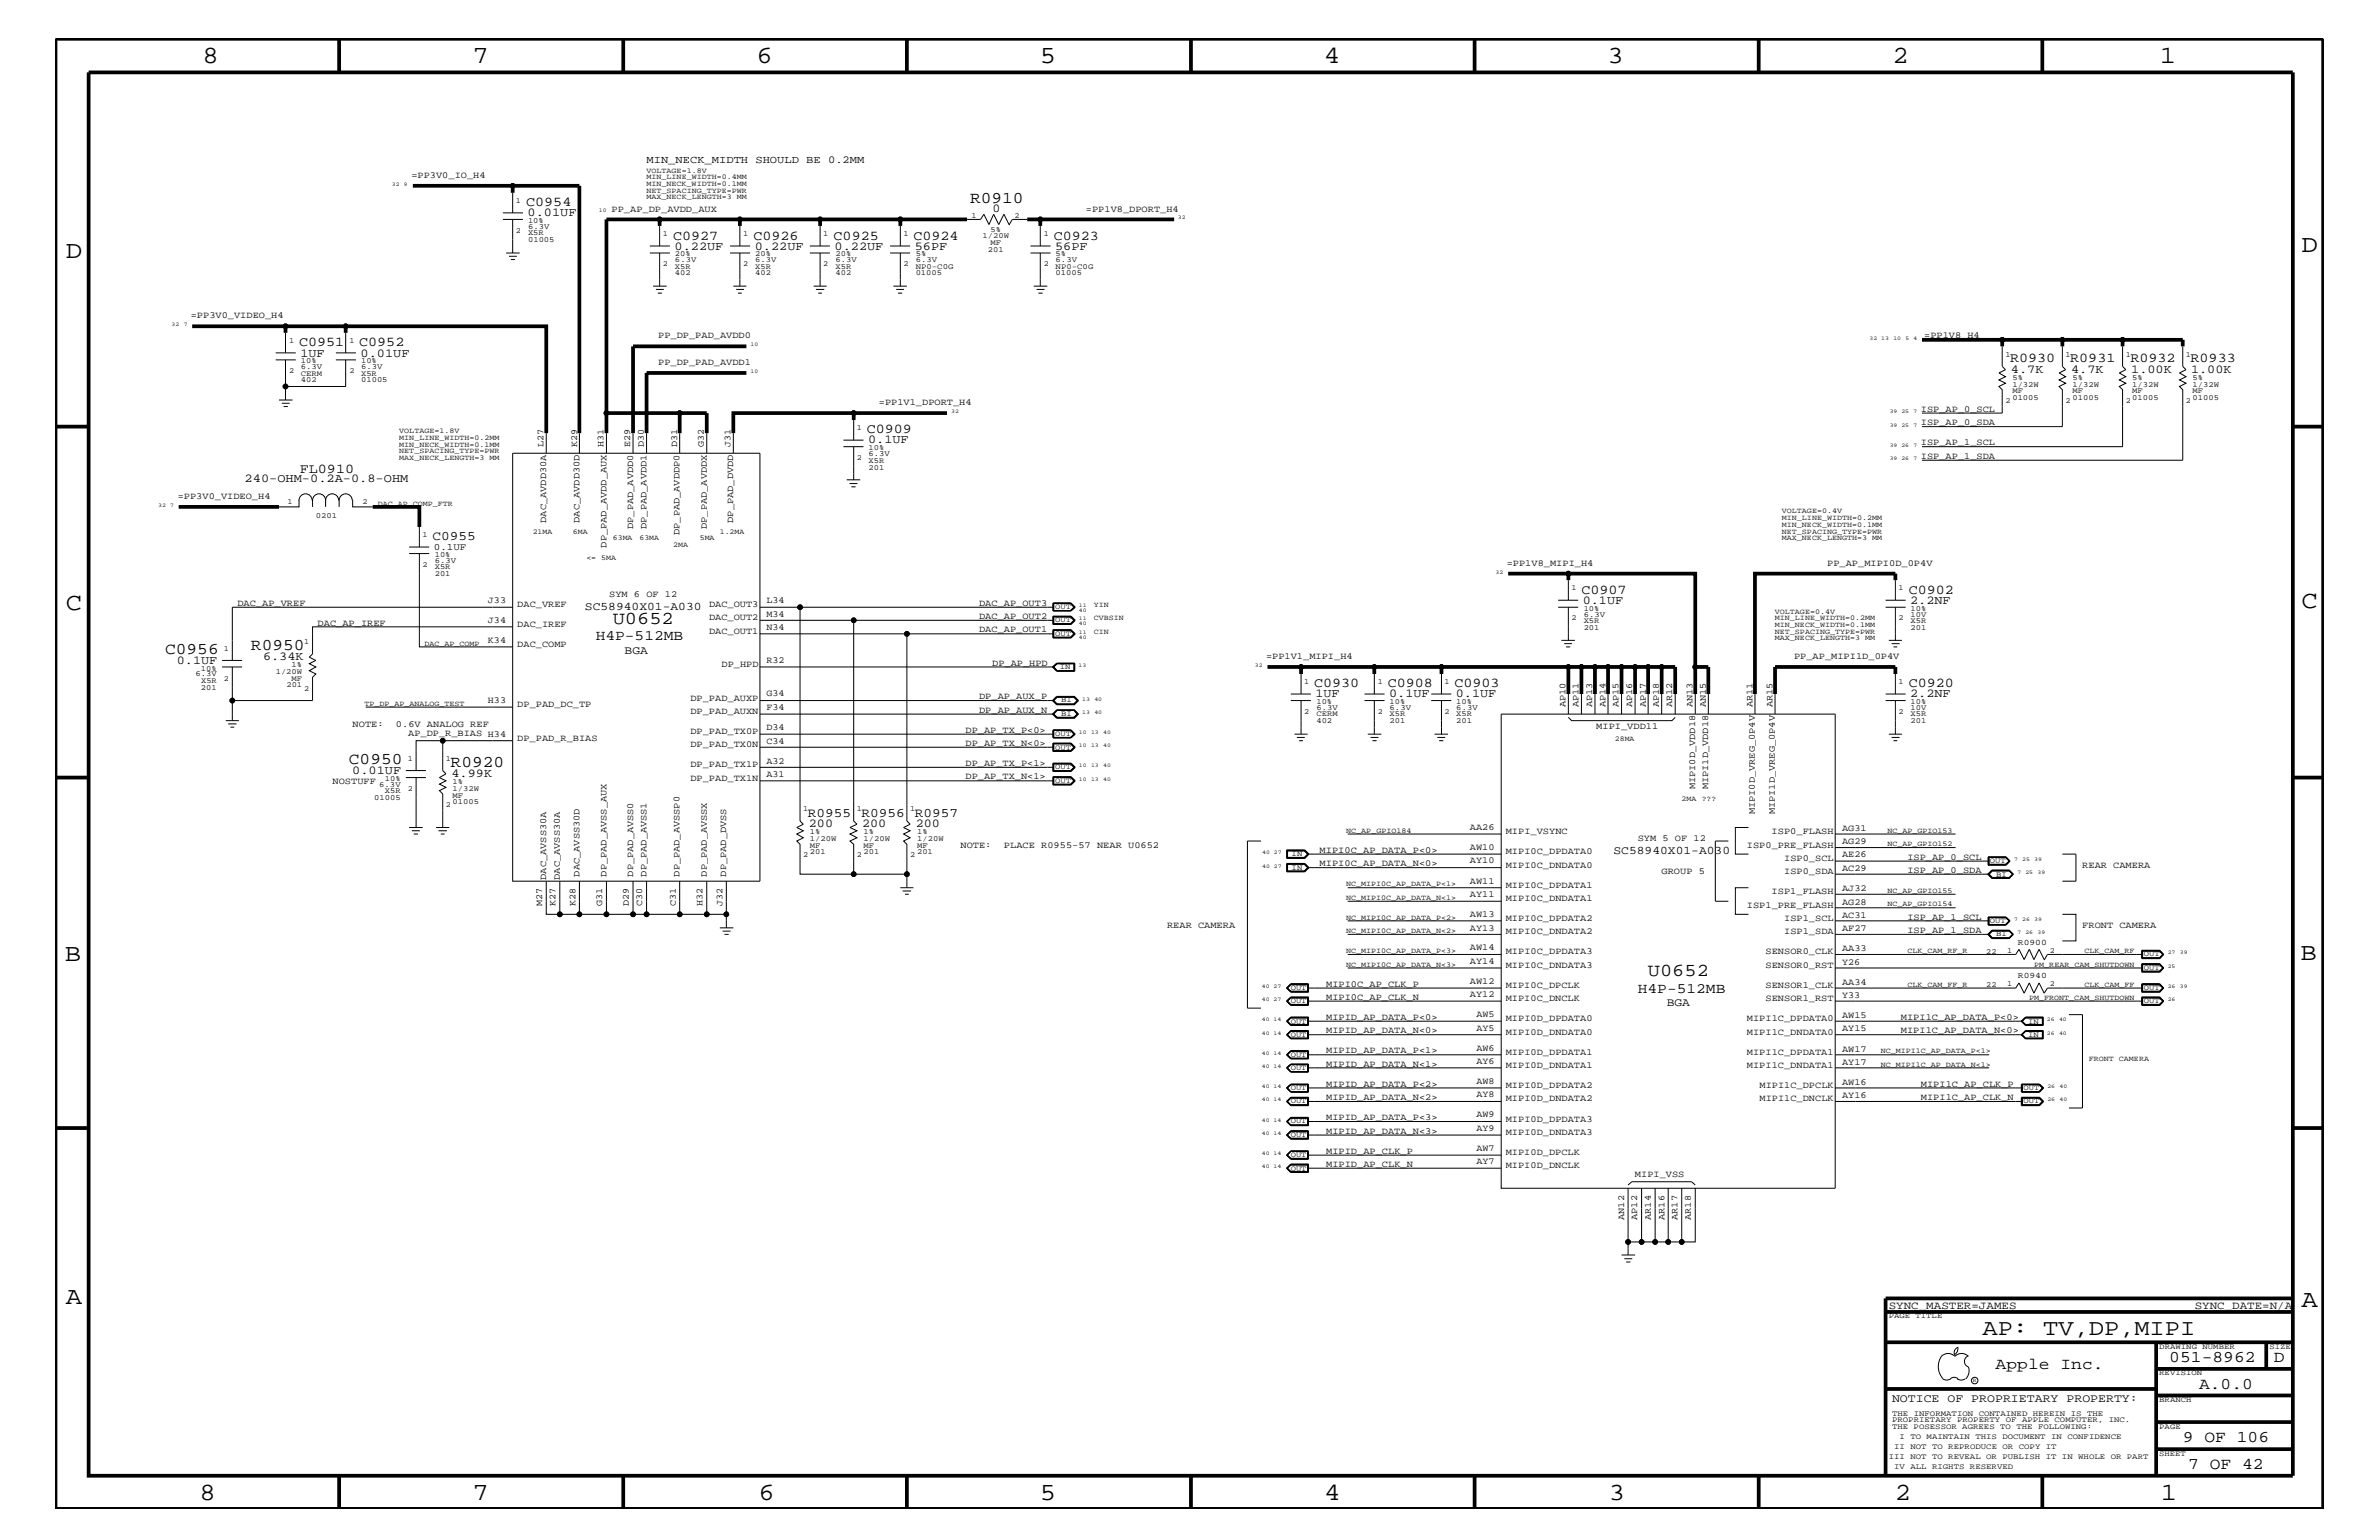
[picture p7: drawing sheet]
<svg xmlns="http://www.w3.org/2000/svg" width="432mm" height="279mm" viewBox="0 0 432 279" stroke-linecap="round" stroke-linejoin="round" font-family="sans-serif">
<defs><g id="words">
<g font-size="4.5">
<text x="36.7" y="11.5">8</text>
<text x="85.8" y="11.5">7</text>
<text x="137.3" y="11.5">6</text>
<text x="188.7" y="11.5">5</text>
<text x="240.3" y="11.5">4</text>
<text x="291.8" y="11.5">3</text>
<text x="343.5" y="11.5">2</text>
<text x="392" y="11.5">1</text>
<text x="11.9" y="46.8">D</text>
<text x="417.8" y="45.7">D</text>
<text x="11.9" y="110.6">C</text>
<text x="417.7" y="110.3">C</text>
<text x="11.8" y="174.3">B</text>
<text x="417.6" y="174.2">B</text>
<text x="11.9" y="236.7">A</text>
<text x="417.7" y="237.1">A</text>
<text x="36.2" y="272.1">8</text>
<text x="85.8" y="272.1">7</text>
<text x="137.7" y="272.1">6</text>
<text x="188.7" y="272.1">5</text>
<text x="240.4" y="272.1">4</text>
<text x="292" y="272.1">3</text>
<text x="343.9" y="272.1">2</text>
<text x="392.2" y="272.1">1</text>
</g>
<text font-size="4.1" x="359.8" y="242.3">AP: TV,DP,MIPI</text>
<g font-size="3.3">
<text x="111.2" y="113.1">U0652</text>
<text x="299.1" y="177.2">U0652</text>
</g>
<g font-size="3">
<text x="176.1" y="36.8">R0910</text>
<text x="30" y="118.6">C0956</text>
<text x="45.6" y="117.9">R0950</text>
<text x="63.3" y="138.6">C0950</text>
<text x="81.8" y="139.1">R0920</text>
<text x="362.2" y="248.4">Apple Inc.</text>
<text x="393.7" y="247.1">051-8962</text>
<text x="399.2" y="252">A.0.0</text>
<text x="412.7" y="247.1">D</text>
<text x="396.2" y="261.6">9 OF 106</text>
<text x="397.2" y="266.6">7 OF 42</text>
</g>
<g font-size="2.6">
<text x="108.1" y="116.2">H4P-512MB</text>
<text x="297.3" y="180.2">H4P-512MB</text>
</g>
<g font-size="2.5">
<text x="95.5" y="37.4">C0954</text>
<text x="122.2" y="43.5">C0927</text>
<text x="136.7" y="43.5">C0926</text>
<text x="151.3" y="43.5">C0925</text>
<text x="165.8" y="43.5">C0924</text>
<text x="191.3" y="43.5">C0923</text>
<text x="54.3" y="62.9">C0951</text>
<text x="65.2" y="62.9">C0952</text>
<text x="364.8" y="65.7">R0930</text>
<text x="375.8" y="65.7">R0931</text>
<text x="386.7" y="65.7">R0932</text>
<text x="397.6" y="65.7">R0933</text>
<text x="157.3" y="78.6">C0909</text>
<text x="54.4" y="85.8">FL0910</text>
<text x="287" y="107.7">C0907</text>
<text x="346.5" y="107.7">C0902</text>
<text x="238.5" y="124.7">C0930</text>
<text x="251.9" y="124.7">C0908</text>
<text x="264" y="124.7">C0903</text>
<text x="346.5" y="124.7">C0920</text>
</g>
<g font-size="2.4">
<text x="78.5" y="98">C0955</text>
<text x="146.6" y="148.2">R0955</text>
<text x="156.4" y="148.2">R0956</text>
<text x="166" y="148.2">R0957</text>
</g>
<g font-size="2.2">
<text x="95.8" y="39.2">0.01UF</text>
<text x="180.1" y="38.5">0</text>
<text x="122.4" y="45.3">0.22UF</text>
<text x="137" y="45.3">0.22UF</text>
<text x="151.5" y="45.3">0.22UF</text>
<text x="166" y="45.3">56PF</text>
<text x="191.5" y="45.3">56PF</text>
<text x="54.5" y="64.7">1UF</text>
<text x="65.4" y="64.7">0.01UF</text>
<text x="365" y="67.6">4.7K</text>
<text x="375.9" y="67.6">4.7K</text>
<text x="386.8" y="67.6">1.00K</text>
<text x="397.7" y="67.6">1.00K</text>
<text x="157.6" y="80.5">0.1UF</text>
<text x="44.4" y="87.5">240-OHM-0.2A-0.8-OHM</text>
<text x="287.3" y="109.5">0.1UF</text>
<text x="346.7" y="109.5">2.2NF</text>
<text x="47.8" y="119.7">6.34K</text>
<text x="32.1" y="120.4">0.1UF</text>
<text x="238.8" y="126.5">1UF</text>
<text x="252.1" y="126.5">0.1UF</text>
<text x="264.2" y="126.5">0.1UF</text>
<text x="346.7" y="126.5">2.2NF</text>
<text x="63.9" y="140.4">0.01UF</text>
<text x="82" y="140.9">4.99K</text>
<text x="146.8" y="150.1">200</text>
<text x="156.5" y="150.1">200</text>
<text x="166.2" y="150.1">200</text>
</g>
<g font-size="2.1">
<text x="106.2" y="110.7">SC58940X01-A030</text>
<text x="113.4" y="118.6">BGA</text>
<text x="292.9" y="154.9">SC58940X01-A030</text>
<text x="302.5" y="182.6">BGA</text>
<text x="343.4" y="254.4">NOTICE OF PROPRIETARY PROPERTY:</text>
</g>
<g font-size="2">
<text x="342.8" y="237.4">SYNC_MASTER=JAMES</text>
<text x="398.4" y="237.4">SYNC_DATE=N/A</text>
</g>
<text font-size="1.9" x="117.3" y="29.6">MIN_NECK_MIDTH SHOULD BE 0.2MM</text>
<text font-size="1.8" x="78.7" y="99.9">0.1UF</text>
<g font-size="1.7">
<text x="74.7" y="32.3">=PP3V0_IO_H4</text>
<text x="111" y="38.4">PP_AP_DP_AVDD_AUX</text>
<text x="197.1" y="38.4">=PP1V8_DPORT_H4</text>
<text x="34.6" y="57.8">=PP3V0_VIDEO_H4</text>
<text x="119.5" y="61.4">PP_DP_PAD_AVDD0</text>
<text x="349.2" y="61.4">=PP1V8_H4</text>
<text x="119.5" y="66.2">PP_DP_PAD_AVDD1</text>
<text x="159.5" y="73.5">=PP1V1_DPORT_H4</text>
<text x="348.7" y="74.7">ISP_AP_0_SCL</text>
<text x="348.7" y="77.2">ISP_AP_0_SDA</text>
<text x="98.6" y="81.1" transform="rotate(-90 98.6 81.1)">L27</text>
<text x="104.7" y="81.1" transform="rotate(-90 104.7 81.1)">K29</text>
<text x="109.6" y="81.1" transform="rotate(-90 109.6 81.1)">H31</text>
<text x="114.4" y="81.1" transform="rotate(-90 114.4 81.1)">E29</text>
<text x="116.8" y="81.1" transform="rotate(-90 116.8 81.1)">D30</text>
<text x="122.9" y="81.1" transform="rotate(-90 122.9 81.1)">D31</text>
<text x="127.8" y="81.1" transform="rotate(-90 127.8 81.1)">G32</text>
<text x="132.6" y="81.1" transform="rotate(-90 132.6 81.1)">J31</text>
<text x="348.7" y="80.8">ISP_AP_1_SCL</text>
<text x="348.7" y="83.3">ISP_AP_1_SDA</text>
<text x="32.3" y="90.5">=PP3V0_VIDEO_H4</text>
<text x="99.1" y="94.9" transform="rotate(-90 99.1 94.9)">DAC_AVDD30A</text>
<text x="105.2" y="94.9" transform="rotate(-90 105.2 94.9)">DAC_AVDD30D</text>
<text x="114.9" y="96" transform="rotate(-90 114.9 96)">DP_PAD_AVDD0</text>
<text x="117.3" y="96" transform="rotate(-90 117.3 96)">DP_PAD_AVDD1</text>
<text x="128.3" y="96" transform="rotate(-90 128.3 96)">DP_PAD_AVDDX</text>
<text x="133.1" y="94.9" transform="rotate(-90 133.1 94.9)">DP_PAD_DVDD</text>
<text x="110.1" y="99.3" transform="rotate(-90 110.1 99.3)">DP_PAD_AVDD_AUX</text>
<text x="123.4" y="97.1" transform="rotate(-90 123.4 97.1)">DP_PAD_AVDDP0</text>
<text x="273.5" y="102.6">=PP1V8_MIPI_H4</text>
<text x="331.6" y="102.6">PP_AP_MIPI0D_0P4V</text>
<text x="43.1" y="109.9">DAC_AP_VREF</text>
<text x="57.7" y="113.6">DAC_AP_IREF</text>
<text x="88.6" y="113.1">J34</text>
<text x="88.6" y="109.4">J33</text>
<text x="93.9" y="110.2">DAC_VREF</text>
<text x="93.9" y="113.7">DAC_IREF</text>
<text x="110.6" y="108.3">SYM 6 OF 12</text>
<text x="128.7" y="112.6">DAC_OUT2</text>
<text x="128.7" y="110.2">DAC_OUT3</text>
<text x="139.1" y="111.9">M34</text>
<text x="139.1" y="109.4">L34</text>
<text x="177.7" y="109.9">DAC_AP_OUT3</text>
<text x="177.7" y="112.3">DAC_AP_OUT2</text>
<text x="88.6" y="116.7">K34</text>
<text x="93.9" y="117.4">DAC_COMP</text>
<text x="128.7" y="115">DAC_OUT1</text>
<text x="139.1" y="114.2">N34</text>
<text x="177.7" y="114.8">DAC_AP_OUT1</text>
<text x="229.8" y="119.6">=PP1V1_MIPI_H4</text>
<text x="325.6" y="119.6">PP_AP_MIPI1D_0P4V</text>
<text x="131" y="121">DP_HPD</text>
<text x="139.1" y="120.3">R32</text>
<text x="180.1" y="120.8">DP_AP_HPD</text>
<text x="64" y="131.9">NOTE:</text>
<text x="71.9" y="131.9">0.6V ANALOG REF</text>
<text x="88.6" y="127.6">H33</text>
<text x="93.9" y="128.3">DP_PAD_DC_TP</text>
<text x="125.3" y="129.6">DP_PAD_AUXN</text>
<text x="125.3" y="127.1">DP_PAD_AUXP</text>
<text x="139.1" y="128.8">F34</text>
<text x="139.1" y="126.4">G34</text>
<text x="177.7" y="126.9">DP_AP_AUX_P</text>
<text x="177.7" y="129.3">DP_AP_AUX_N</text>
<text x="284.1" y="128.3" transform="rotate(-90 284.1 128.3)">AP10</text>
<text x="286.5" y="128.3" transform="rotate(-90 286.5 128.3)">AP11</text>
<text x="289" y="128.3" transform="rotate(-90 289 128.3)">AP13</text>
<text x="291.4" y="128.3" transform="rotate(-90 291.4 128.3)">AP14</text>
<text x="293.8" y="128.3" transform="rotate(-90 293.8 128.3)">AP15</text>
<text x="296.2" y="128.3" transform="rotate(-90 296.2 128.3)">AP16</text>
<text x="298.7" y="128.3" transform="rotate(-90 298.7 128.3)">AP17</text>
<text x="301.1" y="128.3" transform="rotate(-90 301.1 128.3)">AP18</text>
<text x="303.5" y="128.3" transform="rotate(-90 303.5 128.3)">AR12</text>
<text x="307.2" y="128.3" transform="rotate(-90 307.2 128.3)">AN13</text>
<text x="309.6" y="128.3" transform="rotate(-90 309.6 128.3)">AN15</text>
<text x="318.1" y="128.3" transform="rotate(-90 318.1 128.3)">AR11</text>
<text x="321.7" y="128.3" transform="rotate(-90 321.7 128.3)">AR15</text>
<text x="74.1" y="133.5">AP_DP_R_BIAS H34</text>
<text x="93.9" y="134.4">DP_PAD_R_BIAS</text>
<text x="125.3" y="135.6">DP_PAD_TX0N</text>
<text x="125.3" y="133.2">DP_PAD_TX0P</text>
<text x="139.1" y="134.9">C34</text>
<text x="139.1" y="132.4">D34</text>
<text x="175.3" y="133">DP_AP_TX_P&lt;0&gt;</text>
<text x="175.3" y="135.3">DP_AP_TX_N&lt;0&gt;</text>
<text x="289.7" y="132.2">MIPI_VDD11</text>
<text x="60.4" y="142.3">NOSTUFF</text>
<text x="125.3" y="141.7">DP_PAD_TX1N</text>
<text x="125.3" y="139.2">DP_PAD_TX1P</text>
<text x="139.1" y="140.9">A31</text>
<text x="139.1" y="138.5">A32</text>
<text x="175.3" y="139">DP_AP_TX_P&lt;1&gt;</text>
<text x="175.3" y="141.4">DP_AP_TX_N&lt;1&gt;</text>
<text x="307.7" y="143.2" transform="rotate(-90 307.7 143.2)">MIPI0D_VDD18</text>
<text x="310" y="143.2" transform="rotate(-90 310 143.2)">MIPI1D_VDD18</text>
<text x="318.5" y="147.8" transform="rotate(-90 318.5 147.8)">MIPI0D_VREG_0P4V</text>
<text x="322.2" y="147.8" transform="rotate(-90 322.2 147.8)">MIPI1D_VREG_0P4V</text>
<text x="174.3" y="153.8">NOTE:</text>
<text x="182.2" y="153.8">PLACE R0955-57 NEAR U0652</text>
<text x="239.5" y="154.7">MIPI0C_AP_DATA_P&lt;0&gt;</text>
<text x="266.8" y="150.7">AA26</text>
<text x="266.8" y="154.3">AW10</text>
<text x="273.3" y="151.3">MIPI_VSYNC</text>
<text x="273.3" y="155">MIPI0C_DPDATA0</text>
<text x="297.3" y="152.6">SYM 5 OF 12</text>
<text x="317.1" y="153.8">ISP0_PRE_FLASH</text>
<text x="321.6" y="151.3">ISP0_FLASH</text>
<text x="334.3" y="150.7">AG31</text>
<text x="334.3" y="153.2">AG29</text>
<text x="334.3" y="155.6">AE26</text>
<text x="346.2" y="156">ISP_AP_0_SCL</text>
<text x="99.1" y="159.6" transform="rotate(-90 99.1 159.6)">DAC_AVSS30A</text>
<text x="101.6" y="159.6" transform="rotate(-90 101.6 159.6)">DAC_AVSS30A</text>
<text x="105.2" y="159" transform="rotate(-90 105.2 159)">DAC_AVSS30D</text>
<text x="110.1" y="159" transform="rotate(-90 110.1 159)">DP_PAD_AVSS_AUX</text>
<text x="114.9" y="159" transform="rotate(-90 114.9 159)">DP_PAD_AVSS0</text>
<text x="117.3" y="159" transform="rotate(-90 117.3 159)">DP_PAD_AVSS1</text>
<text x="123.4" y="159" transform="rotate(-90 123.4 159)">DP_PAD_AVSSP0</text>
<text x="128.3" y="159" transform="rotate(-90 128.3 159)">DP_PAD_AVSSX</text>
<text x="131.8" y="159" transform="rotate(-90 131.8 159)">DP_PAD_DVSS</text>
<text x="239.5" y="157.2">MIPI0C_AP_DATA_N&lt;0&gt;</text>
<text x="266.8" y="156.7">AY10</text>
<text x="266.8" y="160.3">AW11</text>
<text x="273.3" y="157.4">MIPI0C_DNDATA0</text>
<text x="273.3" y="161.1">MIPI0C_DPDATA1</text>
<text x="301.6" y="158.6">GROUP 5</text>
<text x="323.8" y="158.6">ISP0_SDA</text>
<text x="323.8" y="156.2">ISP0_SCL</text>
<text x="334.3" y="158">AC29</text>
<text x="334.3" y="161.7">AJ32</text>
<text x="346.2" y="158.4">ISP_AP_0_SDA</text>
<text x="378" y="157.4">REAR CAMERA</text>
<text x="98.4" y="164.4" transform="rotate(-90 98.4 164.4)">M27</text>
<text x="100.8" y="164.4" transform="rotate(-90 100.8 164.4)">K27</text>
<text x="104.5" y="164.4" transform="rotate(-90 104.5 164.4)">K28</text>
<text x="109.3" y="164.4" transform="rotate(-90 109.3 164.4)">G31</text>
<text x="114.1" y="164.4" transform="rotate(-90 114.1 164.4)">D29</text>
<text x="116.6" y="164.4" transform="rotate(-90 116.6 164.4)">C30</text>
<text x="122.7" y="164.4" transform="rotate(-90 122.7 164.4)">C31</text>
<text x="127.5" y="164.4" transform="rotate(-90 127.5 164.4)">H32</text>
<text x="131.1" y="164.4" transform="rotate(-90 131.1 164.4)">J32</text>
<text x="266.8" y="162.8">AY11</text>
<text x="266.8" y="166.4">AW13</text>
<text x="273.3" y="163.5">MIPI0C_DNDATA1</text>
<text x="273.3" y="167.1">MIPI0C_DPDATA2</text>
<text x="317.1" y="164.7">ISP1_PRE_FLASH</text>
<text x="321.6" y="162.2">ISP1_FLASH</text>
<text x="323.8" y="167.1">ISP1_SCL</text>
<text x="334.3" y="164.1">AG28</text>
<text x="334.3" y="166.5">AC31</text>
<text x="346.2" y="166.9">ISP_AP_1_SCL</text>
<text x="211.8" y="168.3">REAR CAMERA</text>
<text x="266.8" y="168.9">AY13</text>
<text x="266.8" y="172.4">AW14</text>
<text x="273.3" y="173.2">MIPI0C_DPDATA3</text>
<text x="273.3" y="169.5">MIPI0C_DNDATA2</text>
<text x="320.5" y="173.2">SENSOR0_CLK</text>
<text x="323.8" y="169.5">ISP1_SDA</text>
<text x="334.3" y="172.6">AA33</text>
<text x="334.3" y="168.9">AF27</text>
<text x="346.2" y="169.3">ISP_AP_1_SDA</text>
<text x="378" y="168.3">FRONT CAMERA</text>
<text x="240.7" y="179">MIPI0C_AP_CLK_P</text>
<text x="266.8" y="174.9">AY14</text>
<text x="266.8" y="178.5">AW12</text>
<text x="273.3" y="179.3">MIPI0C_DPCLK</text>
<text x="273.3" y="175.6">MIPI0C_DNDATA3</text>
<text x="320.5" y="175.6">SENSOR0_RST</text>
<text x="320.5" y="179.3">SENSOR1_CLK</text>
<text x="334.3" y="178.7">AA34</text>
<text x="334.3" y="175">Y26</text>
<text x="240.7" y="185">MIPID_AP_DATA_P&lt;0&gt;</text>
<text x="240.7" y="181.4">MIPI0C_AP_CLK_N</text>
<text x="266.8" y="181">AY12</text>
<text x="268" y="184.6">AW5</text>
<text x="273.3" y="181.6">MIPI0C_DNCLK</text>
<text x="273.3" y="185.3">MIPI0D_DPDATA0</text>
<text x="317.1" y="185.3">MIPI1C_DPDATA0</text>
<text x="320.5" y="181.6">SENSOR1_RST</text>
<text x="334.3" y="184.7">AW15</text>
<text x="334.3" y="181">Y33</text>
<text x="345" y="185">MIPI1C_AP_DATA_P&lt;0&gt;</text>
<text x="240.7" y="191.1">MIPID_AP_DATA_P&lt;1&gt;</text>
<text x="240.7" y="187.5">MIPID_AP_DATA_N&lt;0&gt;</text>
<text x="268" y="187">AY5</text>
<text x="268" y="190.6">AW6</text>
<text x="273.3" y="191.4">MIPI0D_DPDATA1</text>
<text x="273.3" y="187.7">MIPI0D_DNDATA0</text>
<text x="317.1" y="191.4">MIPI1C_DPDATA1</text>
<text x="317.1" y="187.7">MIPI1C_DNDATA0</text>
<text x="334.3" y="187.1">AY15</text>
<text x="334.3" y="190.8">AW17</text>
<text x="345" y="187.5">MIPI1C_AP_DATA_N&lt;0&gt;</text>
<text x="240.7" y="193.6">MIPID_AP_DATA_N&lt;1&gt;</text>
<text x="240.7" y="197.2">MIPID_AP_DATA_P&lt;2&gt;</text>
<text x="268" y="193.1">AY6</text>
<text x="268" y="196.7">AW8</text>
<text x="273.3" y="197.4">MIPI0D_DPDATA2</text>
<text x="273.3" y="193.7">MIPI0D_DNDATA1</text>
<text x="317.1" y="193.7">MIPI1C_DNDATA1</text>
<text x="319.4" y="197.4">MIPI1C_DPCLK</text>
<text x="334.3" y="193.2">AY17</text>
<text x="334.3" y="196.8">AW16</text>
<text x="348.7" y="197.2">MIPI1C_AP_CLK_P</text>
<text x="240.7" y="199.6">MIPID_AP_DATA_N&lt;2&gt;</text>
<text x="240.7" y="203.2">MIPID_AP_DATA_P&lt;3&gt;</text>
<text x="268" y="199.1">AY8</text>
<text x="268" y="202.7">AW9</text>
<text x="273.3" y="203.5">MIPI0D_DPDATA3</text>
<text x="273.3" y="199.8">MIPI0D_DNDATA2</text>
<text x="319.4" y="199.8">MIPI1C_DNCLK</text>
<text x="334.3" y="199.2">AY16</text>
<text x="348.7" y="199.6">MIPI1C_AP_CLK_N</text>
<text x="240.7" y="209.3">MIPID_AP_CLK_P</text>
<text x="240.7" y="205.7">MIPID_AP_DATA_N&lt;3&gt;</text>
<text x="268" y="205.2">AY9</text>
<text x="268" y="208.8">AW7</text>
<text x="273.3" y="205.9">MIPI0D_DNDATA3</text>
<text x="273.3" y="209.6">MIPI0D_DPCLK</text>
<text x="240.7" y="211.7">MIPID_AP_CLK_N</text>
<text x="268" y="211.3">AY7</text>
<text x="273.3" y="211.9">MIPI0D_DNCLK</text>
<text x="296.8" y="213.6">MIPI_VSS</text>
<text x="294.8" y="221.3" transform="rotate(-90 294.8 221.3)">AN12</text>
<text x="297.2" y="221.3" transform="rotate(-90 297.2 221.3)">AP12</text>
<text x="299.6" y="221.3" transform="rotate(-90 299.6 221.3)">AR14</text>
<text x="302.1" y="221.3" transform="rotate(-90 302.1 221.3)">AR16</text>
<text x="304.5" y="221.3" transform="rotate(-90 304.5 221.3)">AR17</text>
<text x="306.9" y="221.3" transform="rotate(-90 306.9 221.3)">AR18</text>
</g>
<g font-size="1.5">
<text x="366.3" y="171.4">R0900</text>
<text x="366.3" y="177.4">R0940</text>
</g>
<g font-size="1.4">
<text x="117.3" y="33.7">MIN_NECK_WIDTH=0.1MM</text>
<text x="117.4" y="32.5">MIN_LINE_WIDTH=0.4MM</text>
<text x="117.4" y="35">NET_SPACING_TYPE=PWR</text>
<text x="117.4" y="31.4">VOLTAGE=1.8V</text>
<text x="93.6" y="36.8">1</text>
<text x="95.8" y="40.4">10%</text>
<text x="95.8" y="41.5">6.3V</text>
<text x="117.4" y="36.2">MAX_NECK_LENGTH=3 MM</text>
<text x="176.4" y="39.5">1</text>
<text x="184.2" y="39.5">2</text>
<text x="93.6" y="42.3">2</text>
<text x="95.8" y="42.7">X5R</text>
<text x="95.8" y="44">01005</text>
<text x="120.3" y="42.9">1</text>
<text x="122.5" y="46.5">20%</text>
<text x="122.5" y="47.6">6.3V</text>
<text x="134.9" y="42.9">1</text>
<text x="137.1" y="46.5">20%</text>
<text x="137.1" y="47.6">6.3V</text>
<text x="149.4" y="42.9">1</text>
<text x="151.6" y="46.5">20%</text>
<text x="151.6" y="47.6">6.3V</text>
<text x="164" y="42.9">1</text>
<text x="166.2" y="47.6">6.3V</text>
<text x="166.2" y="46.5">5%</text>
<text x="178.4" y="43.2">1/20W</text>
<text x="179.3" y="45.7">201</text>
<text x="179.8" y="44.4">MF</text>
<text x="179.8" y="42">5%</text>
<text x="189.5" y="42.9">1</text>
<text x="191.6" y="47.6">6.3V</text>
<text x="191.6" y="46.5">5%</text>
<text x="120.3" y="48.3">2</text>
<text x="122.5" y="50">402</text>
<text x="122.5" y="48.8">X5R</text>
<text x="134.9" y="48.3">2</text>
<text x="137.1" y="50">402</text>
<text x="137.1" y="48.8">X5R</text>
<text x="149.4" y="48.3">2</text>
<text x="151.6" y="50">402</text>
<text x="151.6" y="48.8">X5R</text>
<text x="164" y="48.3">2</text>
<text x="166.2" y="50">01005</text>
<text x="166.2" y="48.8">NP0-C0G</text>
<text x="189.5" y="48.3">2</text>
<text x="191.6" y="50">01005</text>
<text x="191.6" y="48.8">NP0-C0G</text>
<text x="52.5" y="62.3">1</text>
<text x="54.6" y="65.9">10%</text>
<text x="63.4" y="62.3">1</text>
<text x="65.5" y="65.9">10%</text>
<text x="364" y="64.7">1</text>
<text x="374.9" y="64.7">1</text>
<text x="385.8" y="64.7">1</text>
<text x="396.7" y="64.7">1</text>
<text x="52.5" y="67.7">2</text>
<text x="54.6" y="68.2">CERM</text>
<text x="54.6" y="67">6.3V</text>
<text x="54.6" y="69.4">402</text>
<text x="63.4" y="67.7">2</text>
<text x="65.5" y="69.4">01005</text>
<text x="65.5" y="67">6.3V</text>
<text x="65.5" y="68.2">X5R</text>
<text x="365.3" y="71.3">MF</text>
<text x="365.3" y="68.9">5%</text>
<text x="365.3" y="70.1">1/32W</text>
<text x="376.2" y="71.3">MF</text>
<text x="376.2" y="68.9">5%</text>
<text x="376.2" y="70.1">1/32W</text>
<text x="387" y="68.9">5%</text>
<text x="387" y="71.3">MF</text>
<text x="387" y="70.1">1/32W</text>
<text x="397.9" y="68.9">5%</text>
<text x="397.9" y="71.3">MF</text>
<text x="397.9" y="70.1">1/32W</text>
<text x="364" y="73.2">2</text>
<text x="365.3" y="72.6">01005</text>
<text x="374.9" y="73.2">2</text>
<text x="376.2" y="72.6">01005</text>
<text x="385.8" y="73.2">2</text>
<text x="387" y="72.6">01005</text>
<text x="396.7" y="73.2">2</text>
<text x="397.9" y="72.6">01005</text>
<text x="72.5" y="78.6">VOLTAGE=1.8V</text>
<text x="72.5" y="82.2">NET_SPACING_TYPE=PWR</text>
<text x="72.5" y="83.5">MAX_NECK_LENGTH=3 MM</text>
<text x="72.5" y="79.9">MIN_LINE_WIDTH=0.2MM</text>
<text x="72.5" y="81.1">MIN_NECK_WIDTH=0.1MM</text>
<text x="155.5" y="78">1</text>
<text x="155.5" y="83.5">2</text>
<text x="157.6" y="82.7">6.3V</text>
<text x="157.6" y="83.9">X5R</text>
<text x="157.6" y="81.6">10%</text>
<text x="157.6" y="85.2">201</text>
<text x="52.2" y="91.4">1</text>
<text x="57.3" y="93.9">0201</text>
<text x="65.8" y="91.4">2</text>
<text x="68.6" y="91.7">DAC_AP_COMP_FTR</text>
<text x="323.4" y="93.2">VOLTAGE=0.4V</text>
<text x="323.4" y="94.3">MIN_LINE_WIDTH=0.2MM</text>
<text x="323.4" y="95.6">MIN_NECK_WIDTH=0.1MM</text>
<text x="76.7" y="97.4">1</text>
<text x="78.9" y="101">10%</text>
<text x="96.7" y="96.8">21MA</text>
<text x="104" y="96.8">6MA</text>
<text x="106.4" y="101.6">&lt;= 5MA</text>
<text x="111.3" y="98">63MA</text>
<text x="116.1" y="98">63MA</text>
<text x="122.2" y="99.3">2MA</text>
<text x="127" y="98">5MA</text>
<text x="130.6" y="96.8">1.2MA</text>
<text x="323.4" y="96.8">NET_SPACING_TYPE=PWR</text>
<text x="323.4" y="98">MAX_NECK_LENGTH=3 MM</text>
<text x="76.7" y="102.9">2</text>
<text x="78.9" y="103.3">X5R</text>
<text x="78.9" y="104.6">201</text>
<text x="78.9" y="102.1">6.3V</text>
<text x="285.2" y="107.1">1</text>
<text x="344.6" y="107.1">1</text>
<text x="191.5" y="110.5">OUT</text>
<text x="191.5" y="112.9">OUT</text>
<text x="198.5" y="110.2">YIN</text>
<text x="198.5" y="112.6">CVBSIN</text>
<text x="285.2" y="112.6">2</text>
<text x="287.4" y="113.1">X5R</text>
<text x="287.4" y="110.8">10%</text>
<text x="287.4" y="111.9">6.3V</text>
<text x="322.2" y="111.4">VOLTAGE=0.4V</text>
<text x="322.2" y="112.6">MIN_LINE_WIDTH=0.2MM</text>
<text x="322.2" y="113.7">MIN_NECK_WIDTH=0.1MM</text>
<text x="344.6" y="112.6">2</text>
<text x="346.8" y="110.8">10%</text>
<text x="346.8" y="113.1">X5R</text>
<text x="346.8" y="111.9">10V</text>
<text x="40.6" y="118.1">1</text>
<text x="55.2" y="116.8">1</text>
<text x="77" y="117.2">DAC_AP_COMP</text>
<text x="191.5" y="115.3">OUT</text>
<text x="198.5" y="115">CIN</text>
<text x="287.4" y="114.2">201</text>
<text x="322.2" y="115">NET_SPACING_TYPE=PWR</text>
<text x="322.2" y="116.2">MAX_NECK_LENGTH=3 MM</text>
<text x="346.8" y="114.2">201</text>
<text x="35.5" y="122.7">6.3V</text>
<text x="36.5" y="125.2">201</text>
<text x="36.5" y="121.7">10%</text>
<text x="36.5" y="124">X5R</text>
<text x="40.6" y="123.5">2</text>
<text x="50" y="122.3">1/20W</text>
<text x="52" y="124.7">201</text>
<text x="52.9" y="123.5">MF</text>
<text x="52.9" y="121">1%</text>
<text x="55.2" y="125.3">2</text>
<text x="192.4" y="121.4">IN</text>
<text x="236.7" y="124.1">1</text>
<text x="250.1" y="124.1">1</text>
<text x="262.2" y="124.1">1</text>
<text x="344.6" y="124.1">1</text>
<text x="66.1" y="128">TP_DP_AP_ANALOG_TEST</text>
<text x="192.6" y="127.5">BI</text>
<text x="192.6" y="129.9">BI</text>
<text x="236.7" y="129.6">2</text>
<text x="238.9" y="127.7">10%</text>
<text x="238.9" y="131.3">402</text>
<text x="238.9" y="128.8">6.3V</text>
<text x="238.9" y="130">CERM</text>
<text x="250.1" y="129.6">2</text>
<text x="252.2" y="128.8">6.3V</text>
<text x="252.2" y="130">X5R</text>
<text x="252.2" y="127.7">10%</text>
<text x="252.2" y="131.3">201</text>
<text x="262.2" y="129.6">2</text>
<text x="264.3" y="131.3">201</text>
<text x="264.3" y="130">X5R</text>
<text x="264.3" y="127.7">10%</text>
<text x="264.3" y="128.8">6.3V</text>
<text x="344.6" y="129.6">2</text>
<text x="346.8" y="127.7">10%</text>
<text x="346.8" y="130">X5R</text>
<text x="346.8" y="128.8">10V</text>
<text x="346.8" y="131.3">201</text>
<text x="191.5" y="133.5">OUT</text>
<text x="191.5" y="136">OUT</text>
<text x="293.1" y="134.4">28MA</text>
<text x="68.8" y="142.8">6.3V</text>
<text x="69.9" y="144">X5R</text>
<text x="69.9" y="141.7">10%</text>
<text x="74" y="138">1</text>
<text x="74" y="143.5">2</text>
<text x="80.9" y="138">1</text>
<text x="82.1" y="142.3">1%</text>
<text x="82.1" y="143.5">1/32W</text>
<text x="191.5" y="139.6">OUT</text>
<text x="191.5" y="142">OUT</text>
<text x="67.9" y="145.1">01005</text>
<text x="80.9" y="146.5">2</text>
<text x="82.1" y="144.7">MF</text>
<text x="82.1" y="145.9">01005</text>
<text x="145.8" y="147.1">1</text>
<text x="155.5" y="147.1">1</text>
<text x="165.2" y="147.1">1</text>
<text x="305.2" y="145.3">2MA ???</text>
<text x="145.8" y="155.6">2</text>
<text x="147" y="153.8">MF</text>
<text x="147" y="151.3">1%</text>
<text x="147" y="152.6">1/20W</text>
<text x="147" y="155">201</text>
<text x="155.5" y="155.6">2</text>
<text x="156.7" y="153.8">MF</text>
<text x="156.7" y="151.3">1%</text>
<text x="156.7" y="152.6">1/20W</text>
<text x="156.7" y="155">201</text>
<text x="165.2" y="155.6">2</text>
<text x="166.5" y="153.8">MF</text>
<text x="166.5" y="151.3">1%</text>
<text x="166.5" y="155">201</text>
<text x="166.5" y="152.6">1/20W</text>
<text x="234.4" y="155.4">IN</text>
<text x="244.3" y="151.1">NC_AP_GPIO184</text>
<text x="342.6" y="151.1">NC_AP_GPIO153</text>
<text x="342.6" y="153.5">NC_AP_GPIO152</text>
<text x="234.4" y="157.8">IN</text>
<text x="244.3" y="160.8">NC_MIPI0C_AP_DATA_P&lt;1&gt;</text>
<text x="342.6" y="162">NC_AP_GPIO155</text>
<text x="361.2" y="156.6">OUT</text>
<text x="362.3" y="159">BI</text>
<text x="244.3" y="163.3">NC_MIPI0C_AP_DATA_N&lt;1&gt;</text>
<text x="244.3" y="166.9">NC_MIPI0C_AP_DATA_P&lt;2&gt;</text>
<text x="342.6" y="164.5">NC_AP_GPIO154</text>
<text x="361.2" y="167.5">OUT</text>
<text x="244.3" y="172.9">NC_MIPI0C_AP_DATA_P&lt;3&gt;</text>
<text x="244.3" y="169.3">NC_MIPI0C_AP_DATA_N&lt;2&gt;</text>
<text x="346.2" y="172.9">CLK_CAM_RF_R</text>
<text x="360.5" y="173.1">22</text>
<text x="362.3" y="169.9">BI</text>
<text x="364.3" y="172.8">1</text>
<text x="372" y="172.8">2</text>
<text x="378.4" y="172.9">CLK_CAM_RF</text>
<text x="389.1" y="173.5">OUT</text>
<text x="234.3" y="179.6">OUT</text>
<text x="244.3" y="175.4">NC_MIPI0C_AP_DATA_N&lt;3&gt;</text>
<text x="346.2" y="179">CLK_CAM_FF_R</text>
<text x="360.5" y="179.1">22</text>
<text x="364.3" y="178.8">1</text>
<text x="369.2" y="175.4">PM_REAR_CAM_SHUTDOWN</text>
<text x="372" y="178.8">2</text>
<text x="378.4" y="179">CLK_CAM_FF</text>
<text x="389.1" y="176">OUT</text>
<text x="389.1" y="179.6">OUT</text>
<text x="234.3" y="185.7">OUT</text>
<text x="234.3" y="182.1">OUT</text>
<text x="368.1" y="185.7">IN</text>
<text x="368.3" y="181.4">PM_FRONT_CAM_SHUTDOWN</text>
<text x="389.1" y="182.1">OUT</text>
<text x="234.3" y="188.1">OUT</text>
<text x="234.3" y="191.7">OUT</text>
<text x="341.4" y="191.1">NC_MIPI1C_AP_DATA_P&lt;1&gt;</text>
<text x="368.1" y="188.1">IN</text>
<text x="234.3" y="197.8">OUT</text>
<text x="234.3" y="194.2">OUT</text>
<text x="341.4" y="193.6">NC_MIPI1C_AP_DATA_N&lt;1&gt;</text>
<text x="367.3" y="197.8">OUT</text>
<text x="379.1" y="192.6">FRONT CAMERA</text>
<text x="234.3" y="203.8">OUT</text>
<text x="234.3" y="200.2">OUT</text>
<text x="367.3" y="200.2">OUT</text>
<text x="234.3" y="209.9">OUT</text>
<text x="234.3" y="206.3">OUT</text>
<text x="234.3" y="212.4">OUT</text>
<text x="342.8" y="239.2">PAGE TITLE</text>
<text x="391.9" y="244.7">DRAWING NUMBER</text>
<text x="411.9" y="244.7">SIZE</text>
<text x="391.9" y="249.5">REVISION</text>
<text x="343.4" y="256.8">THE INFORMATION CONTAINED HEREIN IS THE</text>
<text x="391.9" y="254.4">BRANCH</text>
<text x="343.4" y="259.3">THE POSESSOR AGREES TO THE FOLLOWING:</text>
<text x="343.4" y="258">PROPRIETARY PROPERTY OF APPLE COMPUTER, INC.</text>
<text x="343.8" y="262.9">II NOT TO REPRODUCE OR COPY IT</text>
<text x="344.8" y="261.1">I TO MAINTAIN THIS DOCUMENT IN CONFIDENCE</text>
<text x="391.9" y="259.3">PAGE</text>
<text x="342.8" y="264.7">III NOT TO REVEAL OR PUBLISH IT IN WHOLE OR PART</text>
<text x="343.8" y="266.6">IV ALL RIGHTS RESERVED</text>
<text x="391.9" y="264.1">SHEET</text>
</g>
<g font-size="1">
<text x="71.1" y="33.7">32</text>
<text x="73.3" y="33.7">9</text>
<text x="108.7" y="38.4">10</text>
<text x="213.8" y="39.8">32</text>
<text x="31.2" y="59.2">32</text>
<text x="33.4" y="59.2">7</text>
<text x="136.2" y="62.9">10</text>
<text x="339.3" y="61.7">32 13</text>
<text x="343.7" y="61.7">10</text>
<text x="345.9" y="61.7">5</text>
<text x="347.3" y="61.7">4</text>
<text x="136.2" y="67.7">10</text>
<text x="172.6" y="75">32</text>
<text x="343" y="75">39 25</text>
<text x="343" y="77.4">39 25</text>
<text x="347.3" y="75">7</text>
<text x="347.3" y="77.4">7</text>
<text x="343" y="81.1">39 26</text>
<text x="343" y="83.5">39 26</text>
<text x="347.3" y="81.1">7</text>
<text x="347.3" y="83.5">7</text>
<text x="28.7" y="92">32</text>
<text x="30.9" y="92">7</text>
<text x="271.4" y="104.1">32</text>
<text x="195.8" y="110.2">11</text>
<text x="195.8" y="111">40</text>
<text x="195.8" y="112.6">11</text>
<text x="195.8" y="113.4">40</text>
<text x="195.8" y="115">11</text>
<text x="195.8" y="115.9">40</text>
<text x="195.7" y="121">13</text>
<text x="227.7" y="121">32</text>
<text x="196.4" y="127.1">13</text>
<text x="196.4" y="129.6">13</text>
<text x="198.6" y="127.1">40</text>
<text x="198.6" y="129.6">40</text>
<text x="195.8" y="133.2">10</text>
<text x="195.8" y="135.6">10</text>
<text x="198" y="133.2">13</text>
<text x="198" y="135.6">13</text>
<text x="200.2" y="133.2">40</text>
<text x="200.2" y="135.6">40</text>
<text x="195.8" y="139.2">10</text>
<text x="195.8" y="141.7">10</text>
<text x="198" y="139.2">13</text>
<text x="198" y="141.7">13</text>
<text x="200.2" y="139.2">40</text>
<text x="200.2" y="141.7">40</text>
<text x="229.1" y="155">40 27</text>
<text x="229.1" y="157.4">40 27</text>
<text x="365.6" y="156.2">7</text>
<text x="366.2" y="158.6">7</text>
<text x="367" y="156.2">25</text>
<text x="367.6" y="158.6">25</text>
<text x="369.2" y="156.2">39</text>
<text x="369.8" y="158.6">39</text>
<text x="365.6" y="167.1">7</text>
<text x="367" y="167.1">26</text>
<text x="369.2" y="167.1">39</text>
<text x="366.2" y="169.5">7</text>
<text x="367.6" y="169.5">26</text>
<text x="369.8" y="169.5">39</text>
<text x="393.4" y="173.2">27</text>
<text x="395.6" y="173.2">39</text>
<text x="229" y="179.3">40 27</text>
<text x="393.4" y="175.6">25</text>
<text x="393.4" y="179.3">26</text>
<text x="395.6" y="179.3">39</text>
<text x="229" y="185.3">40 14</text>
<text x="229" y="181.6">40 27</text>
<text x="371.5" y="185.3">26</text>
<text x="373.7" y="185.3">40</text>
<text x="393.4" y="181.6">26</text>
<text x="229" y="187.7">40 14</text>
<text x="229" y="191.4">40 14</text>
<text x="371.5" y="187.7">26</text>
<text x="373.7" y="187.7">40</text>
<text x="229" y="197.4">40 14</text>
<text x="229" y="193.7">40 14</text>
<text x="371.6" y="197.4">26</text>
<text x="373.8" y="197.4">40</text>
<text x="229" y="203.5">40 14</text>
<text x="229" y="199.8">40 14</text>
<text x="371.6" y="199.8">26</text>
<text x="373.8" y="199.8">40</text>
<text x="229" y="209.6">40 14</text>
<text x="229" y="205.9">40 14</text>
<text x="229" y="211.9">40 14</text>
<text x="358.1" y="250.7">R</text>
</g>
</g></defs>
<g fill="none" stroke="#000" stroke-width=".18">
<path d="M91.3 39.8h3.6M91.3 38.6h3.6M93.1 35v3.6M93.1 39.8v6.1M175.5 39.8h2.5l.6-.9 .9 1.8 .9-1.8 .9 1.8 .9-1.8 .9 1.8M186.4 39.8h-2.7l-.6 1M91.9 45.9h2.4M92.4 46.5h1.4M92.7 47.1h.8M117.9 44.6h3.7M117.9 45.9h3.7M118.5 51.9h2.5"/>
<path d="M119 52.5h1.5M119.4 53.2h.7M119.7 41v3.6M119.7 45.9v6M132.5 44.6h3.7M132.5 45.9h3.7M133.1 51.9h2.4M133.6 52.5h1.5M134 53.2h.6M134.3 41v3.6M134.3 45.9v6M147 44.6h3.6"/>
<path d="M147 45.9h3.6M147.7 51.9h2.3M148.1 52.5h1.5M148.5 53.2h.7M148.9 41v3.6M148.9 45.9v6M161.6 44.6h3.6M161.6 45.9h3.6M162.1 51.9h2.5M162.7 52.5h1.4M163 53.2h.8M163.4 41v3.6"/>
<path d="M163.4 45.9v6M187 44.6h3.7M187 45.9h3.7M187.6 51.9h2.5M188.1 52.5h1.5M188.5 53.2h.7M188.8 41v3.6M188.8 45.9v6M50 65.3h3.7M50 64h3.7M50.6 72.6h2.5M51.1 73.2h1.5"/>
<path d="M51.5 73.8h.7M51.8 65.3v4.8h10.9v-4.8M51.8 60.4v3.6M51.8 70.1v2.5M61 65.3h3.6M61 64h3.6M62.7 60.4v3.6M99.2 78.6v3.6M105.2 78.6v3.6M110.1 78.6v3.6M114.9 78.6v3.6M117.4 78.6v3.6"/>
<path d="M123.4 78.6v3.6M128.3 78.6v3.6M133.1 78.6v3.6M153.1 79.9h3.6M154.9 76.2v3.7M363.4 62.8v3.7l.6 .6-1.2 .6 1.2 .6-1.2 .6 1.2 .6-1.2 .6 .6 .6v4.2h-14.6M374.3 62.8v3.7l.6 .6-1.2 .6 1.2 .6-1.2 .6 1.2 .6-1.2 .6 .6 .6v6.7h-25.5M385.3 62.8v3.7l.6 .6-1.2 .6 1.2 .6-1.2 .6 1.2 .6-1.2 .6 .6 .6v10.3h-36.5M396.2 62.8v3.7l.6 .6-1.2 .6 1.2 .6-1.2 .6 1.2 .6-1.2 .6 .6 .6v12.8h-47.4M54.3 90.7v1.3h-3.7M54.3 90.8a1.19 1.19 0 0 1 1.2-1.2 1.19 1.19 0 0 1 1.1 1.2M56.7 90.8a1.19 1.19 0 0 1 1.2-1.2 1.19 1.19 0 0 1 1.2 1.2 1.19 1.19 0 0 1 1.2-1.2 1.19 1.19 0 0 1 1.2 1.2"/>
<path d="M56.7 90.7v1.3M59.1 90.7v1.3M61.6 90.8a1.19 1.19 0 0 1 1.1-1.2 1.19 1.19 0 0 1 1.2 1.2M61.6 90.7v1.3M64 90.7v1.3h3.7M74.3 99.2h3.6M76.1 95.6v3.6M93.1 82.2h44.8v77.7h-44.8zM153.1 81h3.6M153.7 87.1h2.4M154.2 87.7h1.4M154.5 88.3h.8"/>
<path d="M154.9 81v6.1M40.3 119.8h3.6M74.3 100.4h3.6M76.1 100.4v17h17M93.1 113.7h-36.4v4.9l-.6 .6 1.2 .6-1.2 .6 1.2 .6-1.2 .7 1.2 .6-.6 .6v4.2h-14.5v-6.1M93.1 110.2h-50.9v9.6M137.9 110.2h7.3M137.9 112.5h17M137.9 115h26.7M191.1 109.4h3.3l.8 .8-.8 .6h-3.3zM191.1 111.8h3.3l.8 .7-.8 .8h-3.3zM191.1 114.2h3.3l.8 .8-.8 .8h-3.3z"/>
<path d="M191.2 109.4v1.4M191.2 110.8h3.1M191.2 109.5h3.1M191.3 109.5v1.3M191.3 111.9h3l.6 .6-.6 .6h-3zM191.3 114.4h3l.6 .6-.6 .6h-3zM191.3 110.2h-46.1v38.7l.6 .6-1.2 .6 1.2 .6-1.2 .6 1.2 .7-1.2 .6 .6 .6v5.4h9.7v-5.4l-.6-.6 1.2-.6-1.2-.7 1.2-.6-1.2-.6 1.2-.6-.6-.6v-36.4h36.4M191.3 115h-26.7v33.9l.6 .6-1.2 .6 1.2 .6-1.2 .6 1.2 .7-1.2 .6 .6 .6v3M194.3 109.5l.6 .7-.6 .6M194.3 109.4l.8 .8-.8 .6M194.3 111.9l.8 .6-.8 .7M194.3 114.3l.8 .7-.8 .7"/>
<path d="M194.3 111.9l.7 .6-.7 .7M194.3 109.5l.7 .7-.7 .6M194.3 114.3l.7 .7-.7 .7M194.3 111.9h-3.1v1.3h3.1M194.3 114.3h-3.1v1.4h3.1M282.8 108.9h3.6M282.8 110.2h3.6M283.4 116.2h2.5M283.9 116.8h1.4M284.2 117.4h.8M284.7 105.3v3.6M284.7 110.2v6"/>
<path d="M342.2 108.9h3.7M342.2 110.2h3.7M342.8 116.2h2.4M343.3 116.8h1.5M343.7 117.4h.7M344 105.3v3.6M344 110.2v6M40.3 121h3.6M41 130.7h2.4M41.4 131.3h1.5M41.8 131.9h.7M42.2 127.1v3.6"/>
<path d="M66.4 128.3h26.7M73.7 139.8h3.6M80.4 134.4v5.4l.5 .6-1.1 .7 1.1 .6-1.1 .6 1.1 .6-1.1 .5 .6 .6v6.1M93.1 134.4h-17.6v5.4M137.9 127.1h53.4M137.9 133.2h53.4M137.9 121h53.4M137.9 129.6h53.4M137.9 135.6h53.4M137.9 139.2h53.4M191 127.1l.8-.8h3.2l.8 .8-.8 .8h-3.2zM191 129.6l.8-.8h3.2l.8 .8-.8 .7h-3.2z"/>
<path d="M191 121l.8-.7h3.3v1.5h-3.3zM191.1 129.6l.8-.8h3.1l.7 .8-.7 .6h-3.1zM191.1 132.4h3.3l.8 .8-.8 .7h-3.3zM191.1 136.3h3.3l.8-.7-.8-.8h-3.3v1.5M191.1 138.4h3.3l.8 .8-.8 .8h-3.3zM191.2 133.8h3.1M191.2 132.4v1.5M191.2 132.5h3.1M191.3 127.1l.6-.6h3l.6 .6-.6 .6h-3zM191.3 132.5v1.3M191.3 135h3l.6 .6-.6 .6h-3zM191.3 138.6h3l.6 .6-.6 .6h-3z"/>
<path d="M191.9 126.4l-.8 .7 .8 .7M191.9 126.4l-.7 .7 .7 .7M191.9 120.4l-.6 .6 .6 .7M191.9 128.9l-.7 .7 .7 .6M191.9 128.9l-.6 .7 .6 .6M191.9 120.4h3.1M191.9 120.4l-.7 .6 .7 .7M191.9 120.3l-.8 .7 .8 .8M191.9 128.9h3l.6 .7-.6 .6h-3M191.9 126.4h3.1l.7 .7-.7 .7h-3.1M191.9 126.4h3l.7 .7-.7 .7h-3M191.9 128.9h3l.7 .7-.7 .6h-3"/>
<path d="M191.9 121.7h3.1M194.3 132.5l.6 .7-.6 .6M194.3 132.4l.8 .8-.8 .7M194.3 134.9l.8 .7-.8 .7M194.3 138.5l.8 .7-.8 .7M194.3 132.5l.7 .7-.7 .6M194.3 134.9l.7 .7-.7 .6h-3.1M194.3 138.5l.7 .7-.7 .7M194.3 134.9h-3.1v1.4M194.3 138.5h-3.1v1.4h3.1M194.9 120.4v1.3M195 120.3v1.5"/>
<path d="M234.3 127.1h3.6M234.3 125.9h3.6M235 133.2h2.3M235.4 133.8h1.4M235.8 134.4h.7M236.1 122.3v3.6M236.1 127.1v6.1M247.7 125.9h3.6M247.7 127.1h3.6M248.3 133.2h2.4M248.8 133.8h1.4M249.1 134.4h.8"/>
<path d="M249.4 122.3v3.6M249.4 127.1v6.1M259.8 125.9h3.6M259.8 127.1h3.6M260.4 133.2h2.4M260.9 133.8h1.4M261.2 134.4h.8M261.6 122.3v3.6M261.6 127.1v6.1M272.5 129.6h60.6v86h-60.6zM284.7 125.9v3.7M284.7 130.2l.6 .5h18.2l.6-.5"/>
<path d="M287 125.9v3.7M289.5 125.9v3.7M291.9 125.9v3.7M294.3 125.9v3.7M296.8 125.9v3.7M299.1 125.9v3.7M301.6 125.9v3.7M304.1 125.9v3.7M307.7 125.9v3.7M310.1 125.9v3.7M318.5 125.9v3.7M322.2 125.9v3.7"/>
<path d="M342.2 125.9h3.7M342.2 127.1h3.7M342.8 133.2h2.4M343.3 133.8h1.5M343.7 134.4h.7M344 122.3v3.6M344 127.1v6.1M73.7 141.1h3.6M74.3 150.1h2.4M74.8 150.7h1.4M75.1 151.3h.8M75.5 141.1v9"/>
<path d="M79.2 150.1h2.3M79.6 150.7h1.5M80 151.3h.7M99.2 159.9v6h2.4v-6M105.2 159.9v6h-3.6M110.1 159.9v6h-4.9M114.9 159.9v6h-4.8M117.4 159.9v6h-2.5M123.4 159.9v6h-6M128.3 159.9v6h-4.9M131.8 159.9v6h-3.5M137.9 141.7h53.4"/>
<path d="M154.9 158.6h9.7v1.3M164.6 156.2v2.4M164.6 159.9v1.2M191.1 140.9h3.3l.8 .8-.8 .7h-3.3zM191.3 141.1h3l.6 .6-.6 .6h-3zM194.3 141l.8 .7-.8 .6M194.3 141l.7 .7-.7 .6M194.3 141h-3.1v1.3h3.1M228.9 152.6h-2.5v30.3h2.5M233.5 156.7h3.3l.8 .7-.8 .8h-3.3zM233.5 154.2h3.3l.8 .8-.8 .7h-3.3zM233.6 155.7v-1.4h3.2l.7 .7-.7 .7"/>
<path d="M233.6 156.7h3.2l.7 .7-.7 .7h-3.2zM233.7 154.4h3l.7 .6-.7 .6h-3zM233.7 156.7v1.4M233.7 154.4h3l.6 .6M233.7 156.8h3l.6 .6M236.7 156.7l.7 .7-.7 .7M237.3 155h35.2M237.3 157.4h35.2M237.3 155l-.6 .6h-3M237.3 157.4l-.6 .6h-3M244.6 151.3h27.9M313.7 152.6h-2.4v10.9h2.4"/>
<path d="M317.4 150.1h-2.4v4.9h2.4M333.1 151.3h21.8M333.1 153.8h21.8M333.1 156.2h27.9M333.1 158.6h27.9M360.9 155.5h3.2l.7 .7-.7 .8h-3.2zM361 155.6h3.1l.6 .6-.6 .6h-3.1zM361 155.6v1.2M361.5 157.8h3.2l.7 .8-.7 .8h-3.2l-.7-.8zM361.5 157.9h3.2l.7 .7-.7 .7h-3.2l-.5-.7 .5-.6h3.2l.7 .6-.7 .8h-3.2l-.6-.8zM361.6 158h3.1l.6 .6-.6 .6h-3.1l-.6-.6zM364 155.6l.7 .6"/>
<path d="M364.1 155.5l.7 .7-.7 .7h-3.2M364.7 156.2l-.7 .6M374.3 155h2.5v4.9h-2.5M130.6 168.3h2.5M131.2 168.9h1.4M131.5 169.5h.8M131.8 165.9v2.4M163.4 161.1h2.4M163.8 161.6h1.6M164.3 162.2h.6M233.5 179.3l.8-.8h3.2v1.5h-3.2zM234.3 179.9h3.1"/>
<path d="M234.3 178.7l-.6 .6 .6 .6M234.3 178.7h3v1.2M237.3 179.3h35.2M237.4 178.5v1.4h-3.1l-.8-.6M237.4 178.6h-3.1l-.7 .7 .7 .6M244.6 161.1h27.9M244.6 163.5h27.9M244.6 167.1h27.9M244.6 169.5h27.9M244.6 173.2h27.9M244.6 175.6h27.9M317.4 161.1h-2.4v4.8h2.4"/>
<path d="M333.1 167.1h27.9M333.1 169.5h27.9M333.1 173.2h32.8l.6-1 .9 1.9 .9-1.9 .9 1.9 .9-1.9 .9 1.9M333.1 179.3h32.8l.6-1 .9 1.9 .9-1.9 .9 1.9 .9-1.9 .9 1.9 .6-.9h17.3M333.1 175.6h55.8M333.1 162.2h21.8M333.1 164.7h21.8M361 166.5h3.1l.6 .6-.6 .6h-3.1zM361 166.5v1.2M361.5 168.8h3.2l.7 .7-.7 .8h-3.2l-.7-.8zM361.5 168.8h3.2l.7 .7-.7 .7h-3.2M361.5 168.8l-.6 .7 .6 .7"/>
<path d="M361.5 168.8l-.5 .7 .5 .7M361.6 168.9h3.1l.6 .6-.6 .6h-3.1l-.6-.6zM364 166.5l.7 .6M364.1 166.4l.7 .7-.7 .7M364.1 166.4h-3.2v1.4h3.2M364.7 167.1l-.7 .6M374.3 165.9h2.5v4.8h-2.5M388.7 172.4h3.3l.7 .8-.7 .7h-3.3zM388.7 174.9h3.3l.7 .7-.7 .8h-3.3zM388.7 178.5h3.3l.7 .8-.7 .7h-3.3zM388.8 174.9h3.1l.7 .7-.7 .6M388.8 178.6h3.1l.7 .7-.7 .6"/>
<path d="M388.8 174.9v1.4h3.1l.8-.7M388.8 178.5v1.4h3.1l.8-.6M388.8 176.2h3.1M388.8 179.9h3.1M388.9 172.6h3l.6 .6-.6 .6h-3zM388.9 173.2h-17.3l-.6 1M391.9 172.5l.8 .7M391.9 174.9l.8 .7M391.9 178.5l.8 .8M391.9 172.5l.7 .7-.7 .6M391.9 172.5h-3.1v1.3h3.1M391.9 176.2l.6-.6-.6-.6h-3v1.2"/>
<path d="M391.9 179.9l.6-.6-.6-.6h-3v1.2M392.7 173.2l-.8 .6M233.5 181.6l.8-.7h3.2v1.5h-3.2zM233.5 187.7l.8-.7h3.2v1.5h-3.2zM233.5 191.4l.8-.8h3.2v1.5h-3.2zM233.5 199.8l.8-.7h3.2v1.5h-3.2zM233.5 181.6l.8-.6h3.1v1.4M233.5 185.3l.8-.7h3.1v1.4M233.5 185.3l.8-.8h3.2v1.5h-3.2zM233.5 193.7l.8-.6h3.2v1.4h-3.2zM233.5 197.4l.8-.7h3.2v1.4h-3.2zM233.5 187.7l.8 .7"/>
<path d="M233.5 199.8l.8 .7M233.5 191.4l.8 .6M233.7 187.7l.6-.6h3v1.2h-3zM233.7 199.8l.6-.6h3v1.2h-3zM233.7 191.4l.6-.6h3v1.2h-3zM234.3 184.7l-.7 .6 .7 .7h3.1M234.3 187.1l-.7 .6 .7 .7M234.3 199.2l-.7 .6 .7 .7M234.3 196.8l-.7 .6 .7 .7M234.3 193.1l-.7 .6 .7 .7M234.3 190.7l-.7 .7 .7 .6M234.3 181l-.7 .6 .7 .7h3.1"/>
<path d="M234.3 187.1l-.8 .6M234.3 199.2l-.8 .6M234.3 190.7l-.8 .7M234.3 198.1h3.1M234.3 194.4h3.1M234.3 184.7l-.6 .6 .6 .6h3v-1.2M234.3 196.8l-.6 .6 .6 .7M234.3 193.1l-.6 .6 .6 .7M234.3 181l-.6 .6 .6 .6h3v-1.2M234.3 187.1h3.1v1.3h-3.1M234.3 190.7h3.1v1.3h-3.1M234.3 199.2h3.1v1.3h-3.1"/>
<path d="M234.3 184.7h3.1M234.3 196.8h3.1M234.3 193.1h3.1M234.3 181h3.1M237.3 185.3h35.2M237.3 187.7h35.2M237.3 199.8h35.2M237.3 197.4h35.2M237.3 193.7h35.2M237.3 191.4h35.2M237.3 181.6h35.2M237.3 193.1v1.3"/>
<path d="M237.3 196.8v1.3M237.4 193.1v1.4M237.4 196.7v1.4M333.1 185.3h34M333.1 187.7h34M333.1 199.8h34M333.1 197.4h34M333.1 193.7h27.9M333.1 191.4h27.9M333.1 181.6h55.8M366.9 199.1h3.3l.7 .7-.7 .8h-3.3zM366.9 185.3l.7-.8h3.3v1.5h-3.3z"/>
<path d="M366.9 187.7l.7-.7h3.3v1.5h-3.3zM366.9 187.7l.7 .7M366.9 185.3l.7-.7h3.2v1.4M367 199.2h3.2l.7 .6-.7 .7h-3.2zM367 196.7v1.4M367.1 199.2h3l.6 .6-.6 .6h-3M367.1 187.7l.5-.6h3.1v1.2h-3.1zM367.1 199.2v1.3M367.6 184.7l-.5 .6 .5 .6h3.1v-1.2M367.6 184.7h3.2M367.6 187.1h3.2v1.3h-3.2M367.6 184.7l-.6 .6 .6 .7h3.2"/>
<path d="M367.6 187.1l-.6 .6 .6 .7M367.6 187.1l-.7 .6M370.1 196.8l.7 .6-.7 .7M370.1 199.2l.7 .6-.7 .7M370.1 196.8l.6 .6-.6 .7M370.1 196.8h-3v1.3h3M370.2 196.7l.7 .7-.7 .7M370.2 196.7h-3.3v1.4h3.3M375.5 184.1h2.5v16.9h-2.5M388.7 180.9h3.3l.7 .7-.7 .8h-3.3zM388.8 181h3.1M391.9 181l.7 .6-.7 .7h-3.1"/>
<path d="M391.9 181l.6 .6-.6 .6h-3v-1.2M392.7 181.6l-.8-.6h-3.1v1.4M392.7 181.6l-.8 .8M233.5 203.5l.8-.8h3.2v1.5h-3.2zM233.5 205.9l.8-.7h3.2v1.5h-3.2zM233.5 209.6l.8-.8h3.2v1.5h-3.2zM233.5 211.9l.8-.7h3.2v1.5h-3.2zM233.5 211.9l.8-.6h3.1v1.4M233.5 203.5l.8 .7M233.7 203.5l.6-.6h3v1.2h-3zM234.3 211.4l-.7 .5 .7 .7h3.1M234.3 208.9l-.7 .7 .7 .6"/>
<path d="M234.3 202.8l-.7 .7 .7 .7M234.3 202.8l-.8 .7M234.3 210.2h3.1M234.3 206.5h3.1M234.3 211.4l-.6 .5 .6 .6h3v-1.1M234.3 208.9l-.6 .7 .6 .6M234.3 206.5l-.6-.6 .6-.6h3v1.2M234.3 202.8h3.1v1.4h-3.1M234.3 211.4h3.1M234.3 208.9h3.1M237.3 211.9h35.2M237.3 209.6h35.2"/>
<path d="M237.3 205.9h35.2M237.3 203.5h35.2M237.3 208.9v1.3M237.4 205.2v1.4h-3.1l-.8-.7M237.4 208.8v1.5h-3.1l-.8-.7M237.4 205.3h-3.1l-.7 .6 .7 .6M295.5 215.6v12.1M295.5 215l.7-.6h10.8l.7 .6M298 215.6v9.7h2.4v-9.7M302.8 215.6v9.7h2.4M305.2 215.6v9.7h2.5v-9.7M294.3 227.7h2.5"/>
<path d="M294.8 228.4h1.5M295.2 229h.7M295.5 225.3h2.5M300.4 225.3h2.4M352.4 246.1a1.69 1.69 0 0 1 2.4 0M352.4 246a3.3 3.3 0 0 0 .3 4.1M352.6 250.2l.7 .2 .7-.2M354 250.2l.7-.3 .7 .3M354.8 246.1a1.69 1.69 0 0 1 2.5 0M355.3 250.2l.7 .2 .7-.2M355.3 244.4l.1 .3a1.18 1.18 0 0 1-.6 1M355.4 244.4a.99 .99 0 0 0-.6 1.4"/>
<path d="M357.2 246a1.04 1.04 0 0 0-.6 1 1.04 1.04 0 0 0 .6 1M357.3 248l.1 .7a2.11 2.11 0 0 1-.6 1.5"/>
<circle cx="93.1" cy="33.7" r=".42"/>
<circle cx="119.7" cy="39.8" r=".42"/>
<circle cx="134.3" cy="39.8" r=".42"/>
<circle cx="148.9" cy="39.8" r=".42"/>
<circle cx="163.4" cy="39.8" r=".42"/>
<circle cx="188.8" cy="39.8" r=".42"/>
<circle cx="51.8" cy="59.2" r=".42"/>
<circle cx="62.7" cy="59.2" r=".42"/>
<circle cx="51.8" cy="70.1" r=".42"/>
<circle cx="110.1" cy="74.9" r=".42"/>
<circle cx="123.4" cy="74.9" r=".42"/>
<circle cx="154.9" cy="74.9" r=".42"/>
<circle cx="363.4" cy="61.7" r=".42"/>
<circle cx="374.3" cy="61.7" r=".42"/>
<circle cx="385.3" cy="61.7" r=".42"/>
<circle cx="145.2" cy="110.2" r=".42"/>
<circle cx="154.9" cy="112.5" r=".42"/>
<circle cx="164.6" cy="115" r=".42"/>
<circle cx="284.7" cy="104.1" r=".42"/>
<circle cx="42.2" cy="127.1" r=".42"/>
<circle cx="80.4" cy="134.4" r=".42"/>
<circle cx="236.1" cy="121" r=".42"/>
<circle cx="249.4" cy="121" r=".42"/>
<circle cx="261.6" cy="121" r=".42"/>
<circle cx="284.7" cy="121" r=".42"/>
<circle cx="287" cy="121" r=".42"/>
<circle cx="289.5" cy="121" r=".42"/>
<circle cx="291.9" cy="121" r=".42"/>
<circle cx="294.3" cy="121" r=".42"/>
<circle cx="296.8" cy="121" r=".42"/>
<circle cx="299.1" cy="121" r=".42"/>
<circle cx="301.6" cy="121" r=".42"/>
<circle cx="307.7" cy="121" r=".42"/>
<circle cx="154.9" cy="158.6" r=".42"/>
<circle cx="164.6" cy="158.6" r=".42"/>
<circle cx="101.6" cy="165.9" r=".42"/>
<circle cx="105.2" cy="165.9" r=".42"/>
<circle cx="110.1" cy="165.9" r=".42"/>
<circle cx="114.9" cy="165.9" r=".42"/>
<circle cx="117.4" cy="165.9" r=".42"/>
<circle cx="123.4" cy="165.9" r=".42"/>
<circle cx="128.3" cy="165.9" r=".42"/>
<circle cx="131.8" cy="165.9" r=".42"/>
<circle cx="295.5" cy="225.3" r=".42"/>
<circle cx="298" cy="225.3" r=".42"/>
<circle cx="300.4" cy="225.3" r=".42"/>
<circle cx="302.8" cy="225.3" r=".42"/>
<circle cx="305.2" cy="225.3" r=".42"/>
<circle cx="358.4" cy="250.5" r=".59"/>
</g>
<g fill="none" stroke="#000" stroke-width=".68" stroke-linecap="butt">
<path d="M10.1 7h411.6v266.8h-411.6zM16.1 13.1h400.1v254.6h-400.1zM61.6 7v6.1M113.1 7v6.1M164.6 7v6.1M216.2 7v6.1M267.6 7v6.1M319.2 7v6.1M370.7 7v6.1M74.9 33.7h30.3v44.9M93.1 33.7v1.3M119.7 39.8h-9.6v35.1"/>
<path d="M134.3 39.8h-14.6v1.2M148.9 39.8h-14.6v1.2M163.4 39.8h-14.5v1.2M175.5 39.8h-12.1v1.2M186.4 39.8h2.4M213.1 39.8h-24.3v1.2M34.9 59.2h16.9v1.2M51.8 59.2h10.9v1.2M62.7 59.2h36.5v19.4M10.1 77.4h6M123.4 74.9h4.9v3.7M123.4 74.9v3.7"/>
<path d="M123.4 74.9h-13.3v3.7M135.5 67.7h-18.1v10.9M135.5 62.8h-20.6v15.8M154.9 74.9v1.3M171.9 74.9h-38.8v3.7M348.8 61.7h14.6M374.3 61.7h-10.9v1.1M385.3 61.7h-11v1.1M385.3 62.8v-1.1h10.9v1.1M416.2 77.4h5.5M32.4 92h18.2M67.7 92h8.4v3.6"/>
<path d="M273.7 104.1h11M284.7 105.3v-1.2h23v21.8M344 105.3v-1.2h-25.5v21.8M230.1 121h6M249.4 121h-13.3v1.3M261.6 121h-12.2v1.3M284.7 121h-23.1v1.3M287 121h-2.3v4.9M287 125.9v-4.9h2.5v4.9M289.5 121h2.4M294.3 121h-2.4v4.9M294.3 121h2.5"/>
<path d="M294.3 121v4.9M299.1 121v4.9M301.6 121h-4.8v4.9M301.6 121v4.9M301.6 121h2.5v4.9M307.7 121h2.4v4.9M344 122.3v-1.3h-21.8v4.9M10.1 141.1h6M416.2 141.1h5.5M10.1 204.7h6M416.2 204.7h5.5M342.2 238h74"/>
<path d="M416.2 235.6h-74v32.1M342.2 243.5h74M342.2 252h49.2M391.4 258h24.8M391.4 253.2h24.8M391.4 248.4h24.8M391.4 243.5v24.2M411.3 243.5v4.9M61.6 267.7v6.1M113.1 267.7v6.1M164.6 267.7v6.1M216.2 268v5.8"/>
<path d="M267.6 267.7v6.1M319.2 267.7v6.1M370.7 267.7v6.1M391.4 262.9h24.8"/>
</g>
<g fill="#000">
<circle cx="93.1" cy="33.7" r=".42"/>
<circle cx="119.7" cy="39.8" r=".42"/>
<circle cx="134.3" cy="39.8" r=".42"/>
<circle cx="148.9" cy="39.8" r=".42"/>
<circle cx="163.4" cy="39.8" r=".42"/>
<circle cx="188.8" cy="39.8" r=".42"/>
<circle cx="51.8" cy="59.2" r=".42"/>
<circle cx="62.7" cy="59.2" r=".42"/>
<circle cx="51.8" cy="70.1" r=".42"/>
<circle cx="110.1" cy="74.9" r=".42"/>
<circle cx="123.4" cy="74.9" r=".42"/>
<circle cx="154.9" cy="74.9" r=".42"/>
<circle cx="363.4" cy="61.7" r=".42"/>
<circle cx="374.3" cy="61.7" r=".42"/>
<circle cx="385.3" cy="61.7" r=".42"/>
<circle cx="145.2" cy="110.2" r=".42"/>
<circle cx="154.9" cy="112.5" r=".42"/>
<circle cx="164.6" cy="115" r=".42"/>
<circle cx="284.7" cy="104.1" r=".42"/>
<circle cx="42.2" cy="127.1" r=".42"/>
<circle cx="80.4" cy="134.4" r=".42"/>
<circle cx="236.1" cy="121" r=".42"/>
<circle cx="249.4" cy="121" r=".42"/>
<circle cx="261.6" cy="121" r=".42"/>
<circle cx="284.7" cy="121" r=".42"/>
<circle cx="287" cy="121" r=".42"/>
<circle cx="289.5" cy="121" r=".42"/>
<circle cx="291.9" cy="121" r=".42"/>
<circle cx="294.3" cy="121" r=".42"/>
<circle cx="296.8" cy="121" r=".42"/>
<circle cx="299.1" cy="121" r=".42"/>
<circle cx="301.6" cy="121" r=".42"/>
<circle cx="307.7" cy="121" r=".42"/>
<circle cx="154.9" cy="158.6" r=".42"/>
<circle cx="164.6" cy="158.6" r=".42"/>
<circle cx="101.6" cy="165.9" r=".42"/>
<circle cx="105.2" cy="165.9" r=".42"/>
<circle cx="110.1" cy="165.9" r=".42"/>
<circle cx="114.9" cy="165.9" r=".42"/>
<circle cx="117.4" cy="165.9" r=".42"/>
<circle cx="123.4" cy="165.9" r=".42"/>
<circle cx="128.3" cy="165.9" r=".42"/>
<circle cx="131.8" cy="165.9" r=".42"/>
<circle cx="295.5" cy="225.3" r=".42"/>
<circle cx="298" cy="225.3" r=".42"/>
<circle cx="300.4" cy="225.3" r=".42"/>
<circle cx="302.8" cy="225.3" r=".42"/>
<circle cx="305.2" cy="225.3" r=".42"/>
</g>
<use href="#words"/>
</svg>
